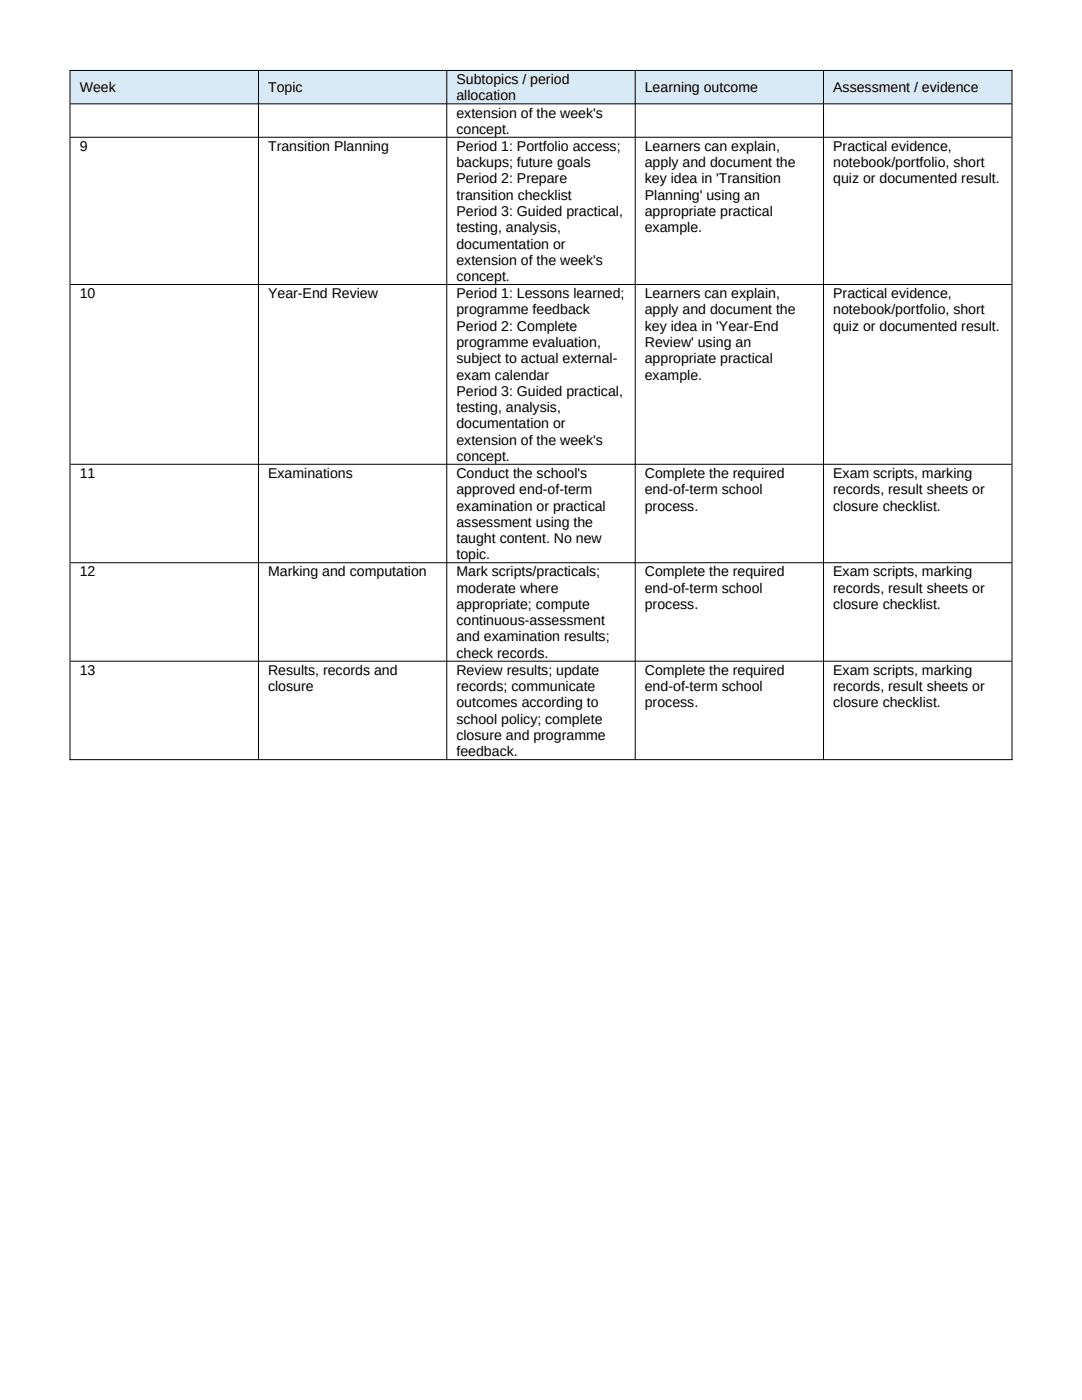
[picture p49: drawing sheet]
<svg xmlns="http://www.w3.org/2000/svg" width="216mm" height="279mm" viewBox="0 0 216 279" stroke-linecap="round" stroke-linejoin="round" font-family="sans-serif">
<defs><g id="words">
<g font-size="2.8">
<text x="91.1" y="16.8">Subtopics / period</text>
<text x="15.9" y="18.4">Week</text>
<text x="53.5" y="18.4">Topic</text>
<text x="91.1" y="20">allocation</text>
<text x="91.1" y="23.5">extension of the week's</text>
<text x="128.7" y="18.4">Learning outcome</text>
<text x="166.3" y="18.4">Assessment / evidence</text>
<text x="91.1" y="26.7">concept.</text>
<text x="15.9" y="30.1">9</text>
<text x="53.5" y="30.1">Transition Planning</text>
<text x="91.1" y="30.1">Period 1: Portfolio access;</text>
<text x="91.1" y="33.4">backups; future goals</text>
<text x="128.7" y="30.1">Learners can explain,</text>
<text x="128.7" y="33.4">apply and document the</text>
<text x="166.3" y="30.1">Practical evidence,</text>
<text x="166.3" y="33.4">notebook/portfolio, short</text>
<text x="91.1" y="36.6">Period 2: Prepare</text>
<text x="91.1" y="39.9">transition checklist</text>
<text x="128.7" y="36.6">key idea in 'Transition</text>
<text x="128.7" y="39.9">Planning' using an</text>
<text x="166.3" y="36.6">quiz or documented result.</text>
<text x="91.1" y="43.1">Period 3: Guided practical,</text>
<text x="91.1" y="46.4">testing, analysis,</text>
<text x="128.7" y="43.1">appropriate practical</text>
<text x="128.7" y="46.4">example.</text>
<text x="91.1" y="49.6">documentation or</text>
<text x="91.1" y="52.8">extension of the week's</text>
<text x="15.9" y="59.5">10</text>
<text x="53.5" y="59.5">Year-End Review</text>
<text x="91.1" y="56.1">concept.</text>
<text x="91.1" y="59.5">Period 1: Lessons learned;</text>
<text x="128.7" y="59.5">Learners can explain,</text>
<text x="166.3" y="59.5">Practical evidence,</text>
<text x="91.1" y="62.8">programme feedback</text>
<text x="128.7" y="62.8">apply and document the</text>
<text x="166.3" y="62.8">notebook/portfolio, short</text>
<text x="91.1" y="66">Period 2: Complete</text>
<text x="91.1" y="69.3">programme evaluation,</text>
<text x="128.7" y="66">key idea in 'Year-End</text>
<text x="128.7" y="69.3">Review' using an</text>
<text x="166.3" y="66">quiz or documented result.</text>
<text x="91.1" y="72.5">subject to actual external-</text>
<text x="91.1" y="75.7">exam calendar</text>
<text x="128.7" y="72.5">appropriate practical</text>
<text x="128.7" y="75.7">example.</text>
<text x="91.1" y="79">Period 3: Guided practical,</text>
<text x="91.1" y="82.2">testing, analysis,</text>
<text x="91.1" y="85.5">documentation or</text>
<text x="91.1" y="88.7">extension of the week's</text>
<text x="15.9" y="95.4">11</text>
<text x="53.5" y="95.4">Examinations</text>
<text x="91.1" y="92">concept.</text>
<text x="91.1" y="95.4">Conduct the school's</text>
<text x="128.7" y="95.4">Complete the required</text>
<text x="166.3" y="95.4">Exam scripts, marking</text>
<text x="91.1" y="98.6">approved end-of-term</text>
<text x="91.1" y="101.9">examination or practical</text>
<text x="128.7" y="98.6">end-of-term school</text>
<text x="128.7" y="101.9">process.</text>
<text x="166.3" y="98.6">records, result sheets or</text>
<text x="166.3" y="101.9">closure checklist.</text>
<text x="91.1" y="105.1">assessment using the</text>
<text x="91.1" y="108.4">taught content. No new</text>
<text x="91.1" y="111.6">topic.</text>
<text x="15.9" y="115">12</text>
<text x="53.5" y="115">Marking and computation</text>
<text x="91.1" y="115">Mark scripts/practicals;</text>
<text x="91.1" y="118.3">moderate where</text>
<text x="128.7" y="115">Complete the required</text>
<text x="128.7" y="118.3">end-of-term school</text>
<text x="166.3" y="115">Exam scripts, marking</text>
<text x="166.3" y="118.3">records, result sheets or</text>
<text x="91.1" y="121.5">appropriate; compute</text>
<text x="91.1" y="124.8">continuous-assessment</text>
<text x="128.7" y="121.5">process.</text>
<text x="166.3" y="121.5">closure checklist.</text>
<text x="91.1" y="128">and examination results;</text>
<text x="91.1" y="131.3">check records.</text>
<text x="15.9" y="134.7">13</text>
<text x="53.5" y="134.7">Results, records and</text>
<text x="53.5" y="137.9">closure</text>
<text x="91.1" y="134.7">Review results; update</text>
<text x="91.1" y="137.9">records; communicate</text>
<text x="128.7" y="134.7">Complete the required</text>
<text x="128.7" y="137.9">end-of-term school</text>
<text x="166.3" y="134.7">Exam scripts, marking</text>
<text x="166.3" y="137.9">records, result sheets or</text>
<text x="91.1" y="141.2">outcomes according to</text>
<text x="128.7" y="141.2">process.</text>
<text x="166.3" y="141.2">closure checklist.</text>
<text x="91.1" y="144.4">school policy; complete</text>
<text x="91.1" y="147.7">closure and programme</text>
<text x="91.1" y="150.9">feedback.</text>
</g>
</g></defs>
<g fill="#d9eaf7">
<path d="M14 14h37.6v6.6h-37.6z" fill-rule="evenodd"/>
<path d="M51.6 14h37.5v6.6h-37.5z" fill-rule="evenodd"/>
<path d="M89.1 14h37.6v6.6h-37.6z" fill-rule="evenodd"/>
<path d="M126.8 14h37.5v6.6h-37.5z" fill-rule="evenodd"/>
<path d="M164.3 14h37.6v6.6h-37.6z" fill-rule="evenodd"/>
<path d="M14 14h37.6v6.6h-37.6z" fill-rule="evenodd"/>
<path d="M51.6 14h37.5v6.6h-37.5z" fill-rule="evenodd"/>
<path d="M89.1 14h37.6v6.6h-37.6z" fill-rule="evenodd"/>
<path d="M126.8 14h37.5v6.6h-37.5z" fill-rule="evenodd"/>
<path d="M164.3 14h37.6v6.6h-37.6z" fill-rule="evenodd"/>
</g>
<g fill="none" stroke="#000" stroke-width=".2">
<path d="M13.9 14.1h188.1M14 14v137.7M51.6 14.1v137.4M89.1 14.1v137.4M126.8 14.1v137.4M164.3 14.1v137.4M201.9 14v137.7M14.1 20.7h187.7M14.1 27.4h187.7M14.1 56.8h187.7M14.1 92.7h187.7M14.1 112.3h187.7"/>
<path d="M14.1 132h187.7M13.9 151.6h188.1"/>
</g>
<use href="#words"/>
</svg>
